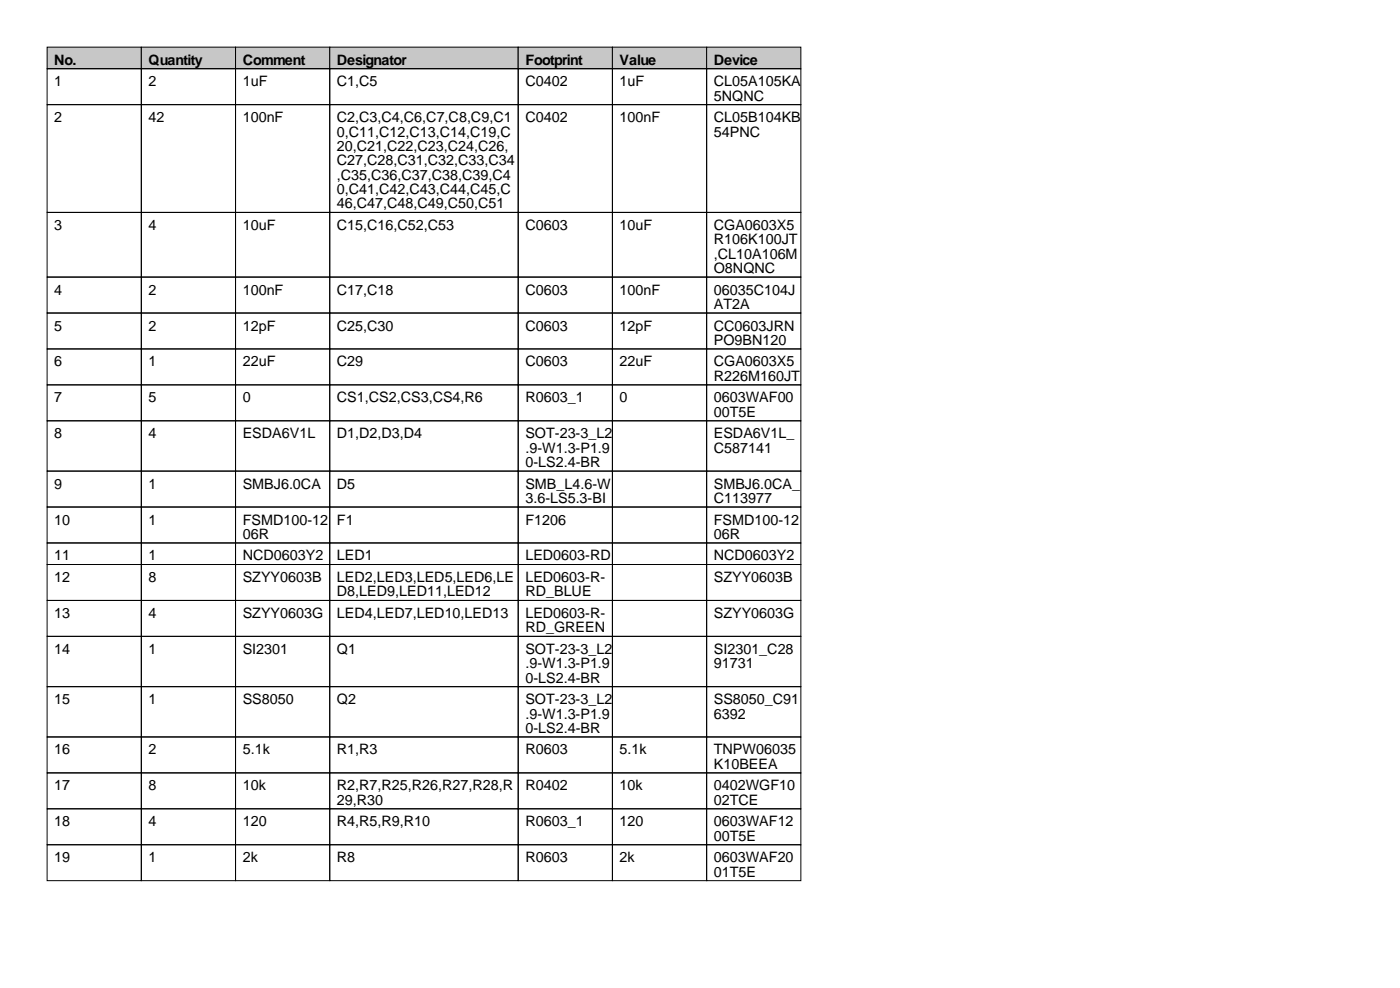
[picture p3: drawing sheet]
<svg xmlns="http://www.w3.org/2000/svg" width="297mm" height="210mm" viewBox="0 0 297 210" stroke-linecap="round" stroke-linejoin="round" font-family="sans-serif">
<defs><g id="words">
<g font-size="3">
<text x="11.5" y="13.7">No.</text>
<text x="31.5" y="13.7">Quantity</text>
<text x="51.5" y="13.7">Comment</text>
<text x="71.5" y="13.7">Designator</text>
<text x="111.5" y="13.7">Footprint</text>
<text x="131.5" y="13.7">Value</text>
<text x="151.5" y="13.7">Device</text>
<text x="11.5" y="18.3">1</text>
<text x="31.5" y="18.3">2</text>
<text x="51.5" y="18.3">1uF</text>
<text x="71.5" y="18.3">C1,C5</text>
<text x="111.5" y="18.3">C0402</text>
<text x="131.5" y="18.3">1uF</text>
<text x="151.5" y="18.3">CL05A105KA</text>
<text x="151.5" y="21.3">5NQNC</text>
<text x="11.5" y="25.9">2</text>
<text x="31.5" y="25.9">42</text>
<text x="51.5" y="25.9">100nF</text>
<text x="71.5" y="25.9">C2,C3,C4,C6,C7,C8,C9,C1</text>
<text x="71.5" y="29">0,C11,C12,C13,C14,C19,C</text>
<text x="111.5" y="25.9">C0402</text>
<text x="131.5" y="25.9">100nF</text>
<text x="151.5" y="25.9">CL05B104KB</text>
<text x="151.5" y="29">54PNC</text>
<text x="71.5" y="32">20,C21,C22,C23,C24,C26,</text>
<text x="71.5" y="35.1">C27,C28,C31,C32,C33,C34</text>
<text x="71.5" y="38.1">,C35,C36,C37,C38,C39,C4</text>
<text x="71.5" y="41.2">0,C41,C42,C43,C44,C45,C</text>
<text x="71.5" y="44.2">46,C47,C48,C49,C50,C51</text>
<text x="11.5" y="48.8">3</text>
<text x="31.5" y="48.8">4</text>
<text x="51.5" y="48.8">10uF</text>
<text x="71.5" y="48.8">C15,C16,C52,C53</text>
<text x="111.5" y="48.8">C0603</text>
<text x="131.5" y="48.8">10uF</text>
<text x="151.5" y="48.8">CGA0603X5</text>
<text x="151.5" y="51.8">R106K100JT</text>
<text x="151.5" y="54.9">,CL10A106M</text>
<text x="151.5" y="57.9">O8NQNC</text>
<text x="11.5" y="62.5">4</text>
<text x="31.5" y="62.5">2</text>
<text x="51.5" y="62.5">100nF</text>
<text x="71.5" y="62.5">C17,C18</text>
<text x="111.5" y="62.5">C0603</text>
<text x="131.5" y="62.5">100nF</text>
<text x="151.5" y="62.5">06035C104J</text>
<text x="151.5" y="65.5">AT2A</text>
<text x="11.5" y="70.1">5</text>
<text x="31.5" y="70.1">2</text>
<text x="51.5" y="70.1">12pF</text>
<text x="71.5" y="70.1">C25,C30</text>
<text x="111.5" y="70.1">C0603</text>
<text x="131.5" y="70.1">12pF</text>
<text x="151.5" y="70.1">CC0603JRN</text>
<text x="11.5" y="77.7">6</text>
<text x="31.5" y="77.7">1</text>
<text x="51.5" y="77.7">22uF</text>
<text x="71.5" y="77.7">C29</text>
<text x="111.5" y="77.7">C0603</text>
<text x="131.5" y="77.7">22uF</text>
<text x="151.5" y="73.2">PO9BN120</text>
<text x="151.5" y="77.7">CGA0603X5</text>
<text x="151.5" y="80.8">R226M160JT</text>
<text x="11.5" y="85.3">7</text>
<text x="31.5" y="85.3">5</text>
<text x="51.5" y="85.3">0</text>
<text x="71.5" y="85.3">CS1,CS2,CS3,CS4,R6</text>
<text x="111.5" y="85.3">R0603_1</text>
<text x="131.5" y="85.3">0</text>
<text x="151.5" y="85.3">0603WAF00</text>
<text x="151.5" y="88.4">00T5E</text>
<text x="11.5" y="93">8</text>
<text x="31.5" y="93">4</text>
<text x="51.5" y="93">ESDA6V1L</text>
<text x="71.5" y="93">D1,D2,D3,D4</text>
<text x="111.5" y="93">SOT-23-3_L2</text>
<text x="151.5" y="93">ESDA6V1L_</text>
<text x="111.5" y="96">.9-W1.3-P1.9</text>
<text x="111.5" y="99.1">0-LS2.4-BR</text>
<text x="151.5" y="96">C587141</text>
<text x="11.5" y="103.6">9</text>
<text x="31.5" y="103.6">1</text>
<text x="51.5" y="103.6">SMBJ6.0CA</text>
<text x="71.5" y="103.6">D5</text>
<text x="111.5" y="103.6">SMB_L4.6-W</text>
<text x="111.5" y="106.7">3.6-LS5.3-BI</text>
<text x="151.5" y="103.6">SMBJ6.0CA_</text>
<text x="151.5" y="106.7">C113977</text>
<text x="11.5" y="111.3">10</text>
<text x="31.5" y="111.3">1</text>
<text x="51.5" y="111.3">FSMD100-12</text>
<text x="71.5" y="111.3">F1</text>
<text x="111.5" y="111.3">F1206</text>
<text x="151.5" y="111.3">FSMD100-12</text>
<text x="11.5" y="118.9">11</text>
<text x="31.5" y="118.9">1</text>
<text x="51.5" y="114.3">06R</text>
<text x="51.5" y="118.9">NCD0603Y2</text>
<text x="71.5" y="118.9">LED1</text>
<text x="111.5" y="118.9">LED0603-RD</text>
<text x="151.5" y="114.3">06R</text>
<text x="151.5" y="118.9">NCD0603Y2</text>
<text x="11.5" y="123.4">12</text>
<text x="31.5" y="123.4">8</text>
<text x="51.5" y="123.4">SZYY0603B</text>
<text x="71.5" y="123.4">LED2,LED3,LED5,LED6,LE</text>
<text x="111.5" y="123.4">LED0603-R-</text>
<text x="151.5" y="123.4">SZYY0603B</text>
<text x="11.5" y="131.1">13</text>
<text x="31.5" y="131.1">4</text>
<text x="51.5" y="131.1">SZYY0603G</text>
<text x="71.5" y="126.5">D8,LED9,LED11,LED12</text>
<text x="71.5" y="131.1">LED4,LED7,LED10,LED13</text>
<text x="111.5" y="126.5">RD_BLUE</text>
<text x="111.5" y="131.1">LED0603-R-</text>
<text x="151.5" y="131.1">SZYY0603G</text>
<text x="111.5" y="134.1">RD_GREEN</text>
<text x="11.5" y="138.7">14</text>
<text x="31.5" y="138.7">1</text>
<text x="51.5" y="138.7">SI2301</text>
<text x="71.5" y="138.7">Q1</text>
<text x="111.5" y="138.7">SOT-23-3_L2</text>
<text x="111.5" y="141.7">.9-W1.3-P1.9</text>
<text x="151.5" y="138.7">SI2301_C28</text>
<text x="151.5" y="141.7">91731</text>
<text x="11.5" y="149.4">15</text>
<text x="31.5" y="149.4">1</text>
<text x="51.5" y="149.4">SS8050</text>
<text x="71.5" y="149.4">Q2</text>
<text x="111.5" y="144.8">0-LS2.4-BR</text>
<text x="111.5" y="149.4">SOT-23-3_L2</text>
<text x="151.5" y="149.4">SS8050_C91</text>
<text x="111.5" y="152.4">.9-W1.3-P1.9</text>
<text x="111.5" y="155.5">0-LS2.4-BR</text>
<text x="151.5" y="152.4">6392</text>
<text x="11.5" y="160">16</text>
<text x="31.5" y="160">2</text>
<text x="51.5" y="160">5.1k</text>
<text x="71.5" y="160">R1,R3</text>
<text x="111.5" y="160">R0603</text>
<text x="131.5" y="160">5.1k</text>
<text x="151.5" y="160">TNPW06035</text>
<text x="11.5" y="167.6">17</text>
<text x="31.5" y="167.6">8</text>
<text x="51.5" y="167.6">10k</text>
<text x="71.5" y="167.6">R2,R7,R25,R26,R27,R28,R</text>
<text x="111.5" y="167.6">R0402</text>
<text x="131.5" y="167.6">10k</text>
<text x="151.5" y="163.1">K10BEEA</text>
<text x="151.5" y="167.6">0402WGF10</text>
<text x="71.5" y="170.7">29,R30</text>
<text x="151.5" y="170.7">02TCE</text>
<text x="11.5" y="175.3">18</text>
<text x="31.5" y="175.3">4</text>
<text x="51.5" y="175.3">120</text>
<text x="71.5" y="175.3">R4,R5,R9,R10</text>
<text x="111.5" y="175.3">R0603_1</text>
<text x="131.5" y="175.3">120</text>
<text x="151.5" y="175.3">0603WAF12</text>
<text x="151.5" y="178.3">00T5E</text>
<text x="11.5" y="182.9">19</text>
<text x="31.5" y="182.9">1</text>
<text x="51.5" y="182.9">2k</text>
<text x="71.5" y="182.9">R8</text>
<text x="111.5" y="182.9">R0603</text>
<text x="131.5" y="182.9">2k</text>
<text x="151.5" y="182.9">0603WAF20</text>
<text x="151.5" y="185.9">01T5E</text>
</g>
</g></defs>
<g fill="#c7c7c7" stroke="#000" stroke-width=".21">
<path d="M10 10h20v4.6h-20z"/>
<path d="M30 10h20v4.6h-20z"/>
<path d="M50 10h20v4.6h-20z"/>
<path d="M70 10h40v4.6h-40z"/>
<path d="M110 10h20v4.6h-20z"/>
<path d="M130 10h20v4.6h-20z"/>
<path d="M150 10h20v4.6h-20z"/>
</g>
<g fill="none" stroke="#000" stroke-width=".21">
<path d="M10 14.6h20v7.6h-20zM30 14.6h20v7.6h-20zM50 14.6h20v7.6h-20zM70 14.6h40v7.6h-40zM110 14.6h20v7.6h-20zM130 14.6h20v7.6h-20zM150 14.6h20v7.6h-20zM10 22.2h20v22.9h-20zM30 22.2h20v22.9h-20zM50 22.2h20v22.9h-20zM70 22.2h40v22.9h-40zM110 22.2h20v22.9h-20z"/>
<path d="M130 22.2h20v22.9h-20zM150 22.2h20v22.9h-20zM10 45.1h20v13.7h-20zM10 58.8h20v7.6h-20zM30 45.1h20v13.7h-20zM30 58.8h20v7.6h-20zM50 45.1h20v13.7h-20zM50 58.8h20v7.6h-20zM70 45.1h40v13.7h-40zM70 58.8h40v7.6h-40zM110 45.1h20v13.7h-20zM110 58.8h20v7.6h-20z"/>
<path d="M130 45.1h20v13.7h-20zM130 58.8h20v7.6h-20zM150 45.1h20v13.7h-20zM150 58.8h20v7.6h-20zM10 66.4h20v7.6h-20zM10 74h20v7.6h-20zM30 66.4h20v7.6h-20zM30 74h20v7.6h-20zM50 66.4h20v7.6h-20zM50 74h20v7.6h-20zM70 66.4h40v7.6h-40zM70 74h40v7.6h-40z"/>
<path d="M110 66.4h20v7.6h-20zM110 74h20v7.6h-20zM130 66.4h20v7.6h-20zM130 74h20v7.6h-20zM150 66.4h20v7.6h-20zM150 74h20v7.6h-20zM10 81.6h20v7.6h-20zM10 89.2h20v10.7h-20zM10 99.9h20v7.6h-20zM30 81.6h20v7.6h-20zM30 89.2h20v10.7h-20zM30 99.9h20v7.6h-20z"/>
<path d="M50 81.6h20v7.6h-20zM50 89.2h20v10.7h-20zM50 99.9h20v7.6h-20zM70 81.6h40v7.6h-40zM70 89.2h40v10.7h-40zM70 99.9h40v7.6h-40zM110 81.6h20v7.6h-20zM110 89.2h20v10.7h-20zM110 99.9h20v7.6h-20zM130 81.6h20v7.6h-20zM130 89.2h20v10.7h-20zM130 99.9h20v7.6h-20z"/>
<path d="M150 81.6h20v7.6h-20zM150 89.2h20v10.7h-20zM150 99.9h20v7.6h-20zM10 107.5h20v7.7h-20zM10 115.2h20v4.5h-20zM10 119.7h20v7.6h-20zM30 107.5h20v7.7h-20zM30 115.2h20v4.5h-20zM30 119.7h20v7.6h-20zM50 107.5h20v7.7h-20zM50 115.2h20v4.5h-20zM50 119.7h20v7.6h-20z"/>
<path d="M70 107.5h40v7.7h-40zM70 115.2h40v4.5h-40zM70 119.7h40v7.6h-40zM110 107.5h20v7.7h-20zM110 115.2h20v4.5h-20zM110 119.7h20v7.6h-20zM130 107.5h20v7.7h-20zM130 115.2h20v4.5h-20zM130 119.7h20v7.6h-20zM150 107.5h20v7.7h-20zM150 115.2h20v4.5h-20zM150 119.7h20v7.6h-20z"/>
<path d="M10 127.3h20v7.7h-20zM10 135h20v10.6h-20zM30 127.3h20v7.7h-20zM30 135h20v10.6h-20zM50 127.3h20v7.7h-20zM50 135h20v10.6h-20zM70 127.3h40v7.7h-40zM70 135h40v10.6h-40zM110 127.3h20v7.7h-20zM110 135h20v10.6h-20zM130 127.3h20v7.7h-20zM130 135h20v10.6h-20z"/>
<path d="M150 127.3h20v7.7h-20zM150 135h20v10.6h-20zM10 145.6h20v10.7h-20zM10 156.3h20v7.6h-20zM30 145.6h20v10.7h-20zM30 156.3h20v7.6h-20zM50 145.6h20v10.7h-20zM50 156.3h20v7.6h-20zM70 145.6h40v10.7h-40zM70 156.3h40v7.6h-40zM110 145.6h20v10.7h-20zM110 156.3h20v7.6h-20z"/>
<path d="M130 145.6h20v10.7h-20zM130 156.3h20v7.6h-20zM150 145.6h20v10.7h-20zM150 156.3h20v7.6h-20zM10 163.9h20v7.6h-20zM10 171.5h20v7.7h-20zM10 179.2h20v7.6h-20zM30 163.9h20v7.6h-20zM30 171.5h20v7.7h-20zM30 179.2h20v7.6h-20zM50 163.9h20v7.6h-20zM50 171.5h20v7.7h-20z"/>
<path d="M50 179.2h20v7.6h-20zM70 163.9h40v7.6h-40zM70 171.5h40v7.7h-40zM70 179.2h40v7.6h-40zM110 163.9h20v7.6h-20zM110 171.5h20v7.7h-20zM110 179.2h20v7.6h-20zM130 163.9h20v7.6h-20zM130 171.5h20v7.7h-20zM130 179.2h20v7.6h-20zM150 163.9h20v7.6h-20zM150 171.5h20v7.7h-20z"/>
<path d="M150 179.2h20v7.6h-20z"/>
</g>
<use href="#words"/>
</svg>
